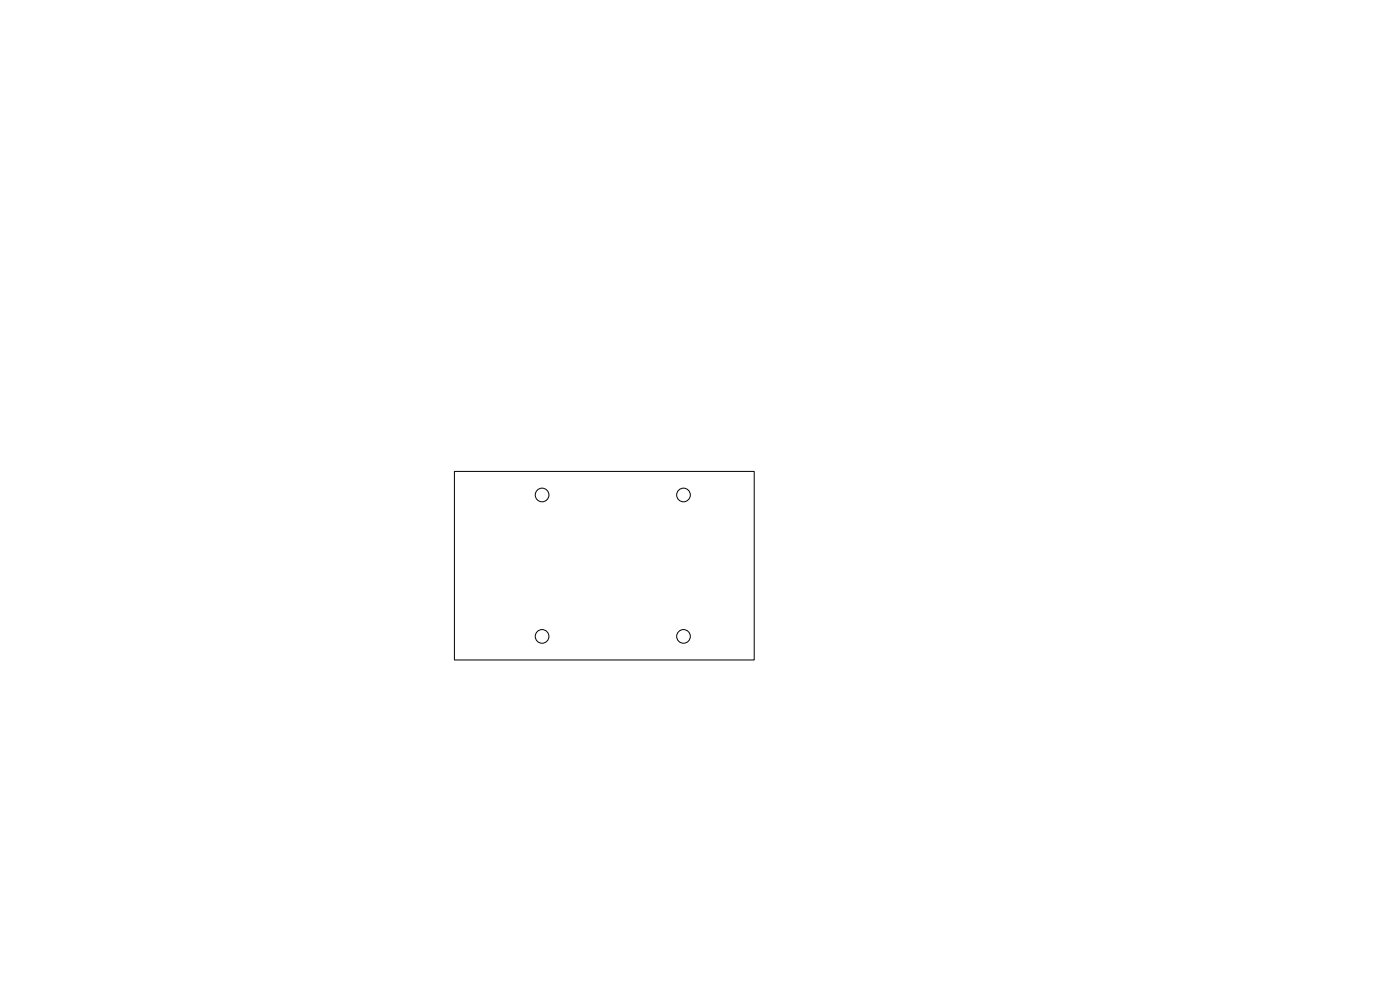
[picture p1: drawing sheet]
<svg xmlns="http://www.w3.org/2000/svg" width="297mm" height="210mm" viewBox="0 0 297 210" stroke-linecap="round" stroke-linejoin="round" font-family="sans-serif">
<g fill="none" stroke="#000" stroke-width=".21">
<path d="M96.4 100h63.6v40h-63.6z"/>
<circle cx="115" cy="105" r="1.45"/>
<circle cx="145" cy="105" r="1.45"/>
<circle cx="115" cy="135" r="1.45"/>
<circle cx="145" cy="135" r="1.45"/>
</g>
</svg>
